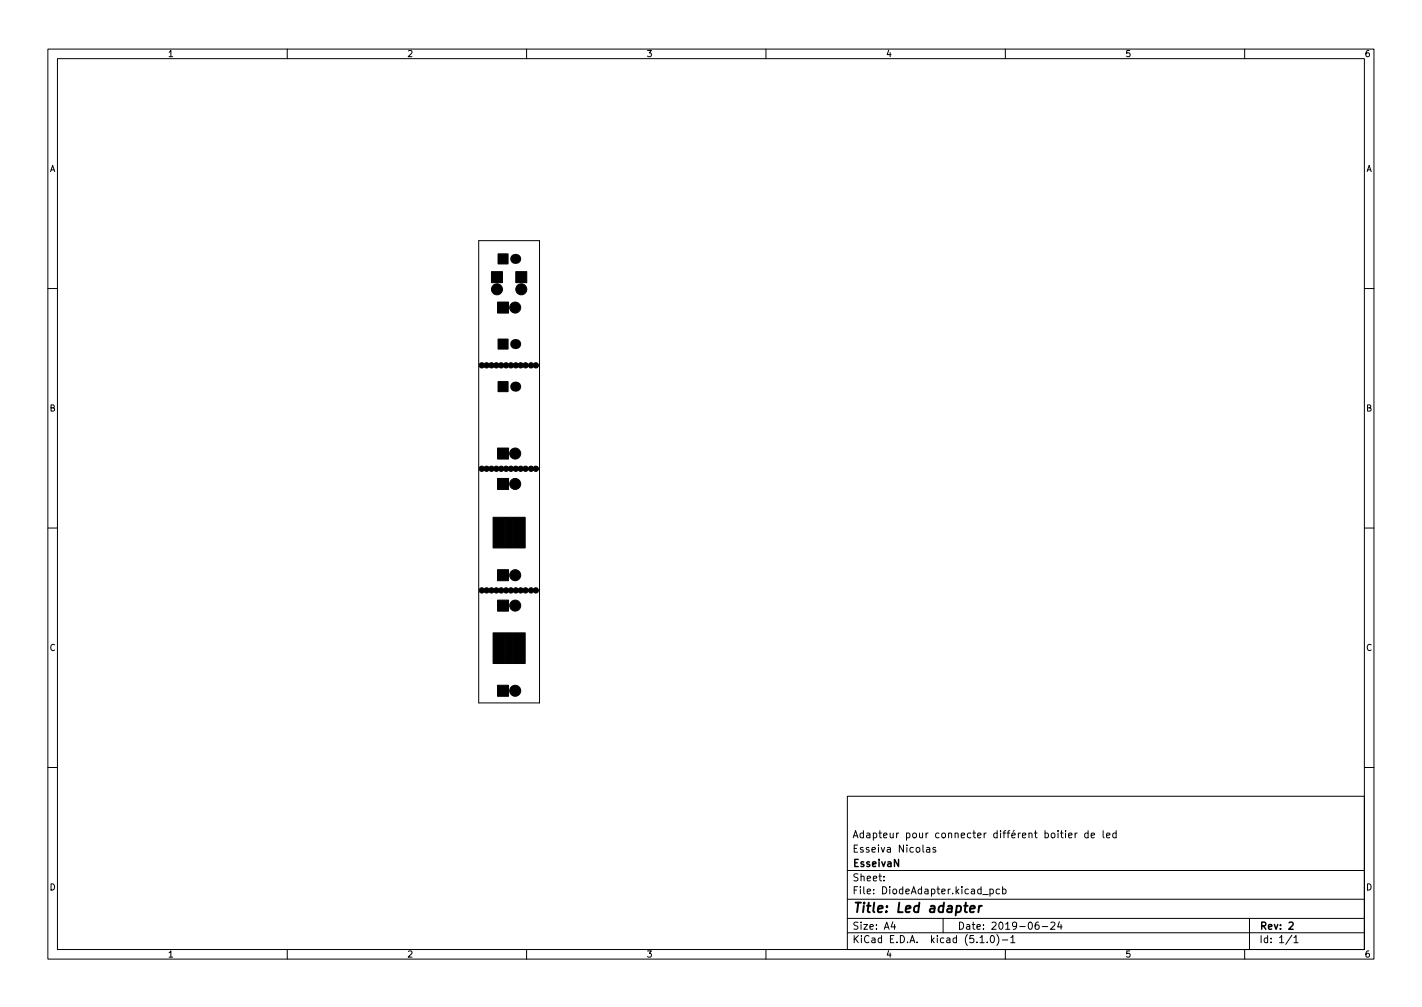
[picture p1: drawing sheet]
<svg xmlns="http://www.w3.org/2000/svg" width="297mm" height="210mm" viewBox="0 0 297 210" stroke-linecap="round" stroke-linejoin="round" font-family="sans-serif">
<defs><g id="words">
<text font-size="2.8" x="178" y="190.6">Title: Led adapter</text>
<g font-size="2.1">
<text x="178" y="178">Esseiva Nicolas</text>
<text x="178" y="175">Adapteur pour connecter différent boitier de led</text>
<text x="178" y="184">Sheet:</text>
<text x="178" y="181">EsseivaN</text>
<text x="178" y="186.7">File: DiodeAdapter.kicad_pcb</text>
<text x="178" y="196.9">KiCad E.D.A. kicad (5.1.0)-1</text>
<text x="178" y="194.1">Size: A4</text>
<text x="200" y="194.1">Date: 2019-06-24</text>
<text x="263" y="194.1">Rev: 2</text>
<text x="263" y="196.9">Id: 1/1</text>
</g>
<g font-size="1.8">
<text x="35" y="11.9">1</text>
<text x="85" y="11.9">2</text>
<text x="135" y="11.9">3</text>
<text x="185" y="11.9">4</text>
<text x="235" y="11.9">5</text>
<text x="285" y="11.9">6</text>
<text x="10.3" y="35.9">A</text>
<text x="285.3" y="35.9">A</text>
<text x="10.3" y="85.9">B</text>
<text x="285.3" y="85.9">B</text>
<text x="10.3" y="135.9">C</text>
<text x="285.3" y="135.9">C</text>
<text x="10.3" y="185.9">D</text>
<text x="285.3" y="185.9">D</text>
<text x="35" y="199.9">1</text>
<text x="85" y="199.9">2</text>
<text x="135" y="199.9">3</text>
<text x="185" y="199.9">4</text>
<text x="235" y="199.9">5</text>
<text x="285" y="199.9">6</text>
</g>
</g></defs>
<g fill="none" stroke="#000" stroke-width=".21">
<path d="M10 10.2h277v190.1h-277zM12 12.2h273v186.1h-273zM60 10.2v2M110 10.2v2M160 10.2v2M210 10.2v2M260 10.2v2M100 50.2h12.7v96.6h-12.7zM10 60.2h2M285 60.2h2M10 110.2h2M285 110.2h2"/>
<path d="M10 160.2h2M177 166.3h108v32h-108zM193.6 177h.5l.1 .9M194.2 177.3l-.5 .1-.2 .2 .2 .3h.5M195.4 177l-.3-.1-.2 .2v.3l.5 .1v.4h-.5M222.6 173.4v.2M222.6 173.9v1M223.2 174.4l.7-.1v-.3l-.5-.1-.2 .2 .1 .8h.6M224.6 173.9v1M225 173.9l-.4 .3M227.3 174l-.4-.1-.3 .3 .1 .7h.6M227.3 173.4v1.5"/>
<path d="M227.9 174.4l.7-.1v-.3l-.5-.1-.2 .2 .1 .8h.6M230.4 173.4v1.3l.2 .2M231.1 174.4l.8-.1-.1-.3-.4-.1-.3 .2 .1 .8h.6M233.1 174l-.4-.1-.3 .3 .2 .7h.5M233.1 173.4v1.5M285 160.2h2M60 198.3v2M110 198.3v2M160 198.3v2M177 194.8h108M177 191.8h108M177 187.8h108"/>
<path d="M177 181.8h108M184.6 183.8v.1M184.6 183v.1M186.5 192.5l-.4 1h1M186.9 193v1M197 191.8v3M204.7 195.8l.4-.5v1.5M204.7 196.8h.9M205.3 186.8h1.1M206.2 196.7v.1M206.8 185.7l.4-.1 .3 .3-.1 .7h-.6M206.8 185.6v1.5"/>
<path d="M207 195.5l.2-.2a.8 .8 0 0 1 .5 .8 .8 .8 0 0 1-.5 .7l-.2-.1-.1-.4zM208.2 195.1a1.72 1.72 0 0 1 0 2.3M208.8 185.7l-.4-.1-.3 .3 .1 .7h.6M209.4 196.3h1.1M209.4 185.7l.5-.1 .2 .3-.1 .7h-.6M209.4 185.1v1.5M210 198.3v2M211.1 195.8l.5-.5v1.5M211.1 196.8h.9M216.9 192.5l-.4 .1a1.01 1.01 0 0 0 0 1.4l.5-.1 .1-.5-.3-.3-.4 .1-.2 .2M217.7 193.5h1.2M219.5 192.7l.6-.2 .3 .5-1 1h1"/>
<path d="M221.3 192.5l-.4 1h1M221.6 193v1M260 198.3v2M261 191.8v6.5M269.9 195.3l-1.3 1.9M270.3 195.8l.4-.5v1.5M270.3 196.8h.8"/>
</g>
<path d="M269.3 192.7l.5-.2 .3 .5-.9 1h.9" fill="none" stroke="#000" stroke-width=".3"/>
<path d="M202.6 189.8l1-.2v-.4h-.8l-.2 1 .2 .3 .6-.1M204.5 189.1l-.1 1.4M205.1 189.1l-.4 .1-.2 .3" fill="none" stroke="#000" stroke-width=".4"/>
<g fill="#000" stroke="#000" stroke-width=".21">
<path d="M102.7 56.7h2.3v2.3h-2.3zM104 53h2.1v2.1h-2.1zM107.7 56.7h2.3v2.3h-2.3zM104 70.8h2.1v2.1h-2.1zM103.9 63.1h2.3v2.3h-2.3zM103.9 99.9h2.3v2.3h-2.3zM104 79.7h2.1v2.1h-2.1zM103.9 93.5h2.3v2.3h-2.3zM103 108h2.4v6.4h-2.4zM105.5 108h1.7v6.4h-1.7zM107.3 108h2.4v6.4h-2.4zM103.9 125.3h2.3v2.3h-2.3z"/>
<path d="M103 132.1h2.4v6.4h-2.4zM103.9 118.9h2.3v2.3h-2.3zM105.5 132.1h1.7v6.4h-1.7zM107.3 132.1h2.4v6.4h-2.4zM103.9 143.1h2.3v2.3h-2.3z"/>
<circle cx="100.6" cy="76.3" r=".55"/>
<circle cx="101.6" cy="76.3" r=".55"/>
<circle cx="102.7" cy="76.3" r=".55"/>
<circle cx="103.7" cy="76.3" r=".55"/>
<circle cx="103.8" cy="60.4" r="1.15"/>
<circle cx="104.7" cy="76.3" r=".55"/>
<circle cx="105.7" cy="76.3" r=".55"/>
<circle cx="106.7" cy="76.3" r=".55"/>
<circle cx="107.6" cy="64.2" r="1.15"/>
<circle cx="107.7" cy="76.3" r=".55"/>
<circle cx="108.8" cy="76.3" r=".55"/>
<circle cx="108.9" cy="60.4" r="1.15"/>
<circle cx="109.8" cy="76.3" r=".55"/>
<circle cx="110.9" cy="76.3" r=".55"/>
<circle cx="111.9" cy="76.3" r=".55"/>
<circle cx="100.6" cy="97.9" r=".55"/>
<circle cx="101.6" cy="97.9" r=".55"/>
<circle cx="102.7" cy="97.9" r=".55"/>
<circle cx="103.7" cy="97.9" r=".55"/>
<circle cx="104.7" cy="97.9" r=".55"/>
<circle cx="105.7" cy="97.9" r=".55"/>
<circle cx="106.7" cy="97.9" r=".55"/>
<circle cx="107.6" cy="94.7" r="1.15"/>
<circle cx="107.7" cy="97.9" r=".55"/>
<circle cx="108.8" cy="97.9" r=".55"/>
<circle cx="109.8" cy="97.9" r=".55"/>
<circle cx="110.9" cy="97.9" r=".55"/>
<circle cx="111.9" cy="97.9" r=".55"/>
<circle cx="107.6" cy="101" r="1.15"/>
<circle cx="100.6" cy="123.3" r=".55"/>
<circle cx="101.6" cy="123.3" r=".55"/>
<circle cx="102.7" cy="123.3" r=".55"/>
<circle cx="103.7" cy="123.3" r=".55"/>
<circle cx="104.7" cy="123.3" r=".55"/>
<circle cx="105.7" cy="123.3" r=".55"/>
<circle cx="106.7" cy="123.3" r=".55"/>
<circle cx="107.6" cy="120.1" r="1.15"/>
<circle cx="107.6" cy="126.4" r="1.15"/>
<circle cx="107.7" cy="123.3" r=".55"/>
<circle cx="108.8" cy="123.3" r=".55"/>
<circle cx="109.8" cy="123.3" r=".55"/>
<circle cx="110.9" cy="123.3" r=".55"/>
<circle cx="111.9" cy="123.3" r=".55"/>
<circle cx="107.6" cy="144.2" r="1.15"/>
</g>
<g fill="#000">
<circle cx="107.6" cy="54.1" r="1.05"/>
<circle cx="107.6" cy="71.8" r="1.05"/>
<circle cx="107.6" cy="80.7" r="1.05"/>
</g>
<use href="#words"/>
</svg>
